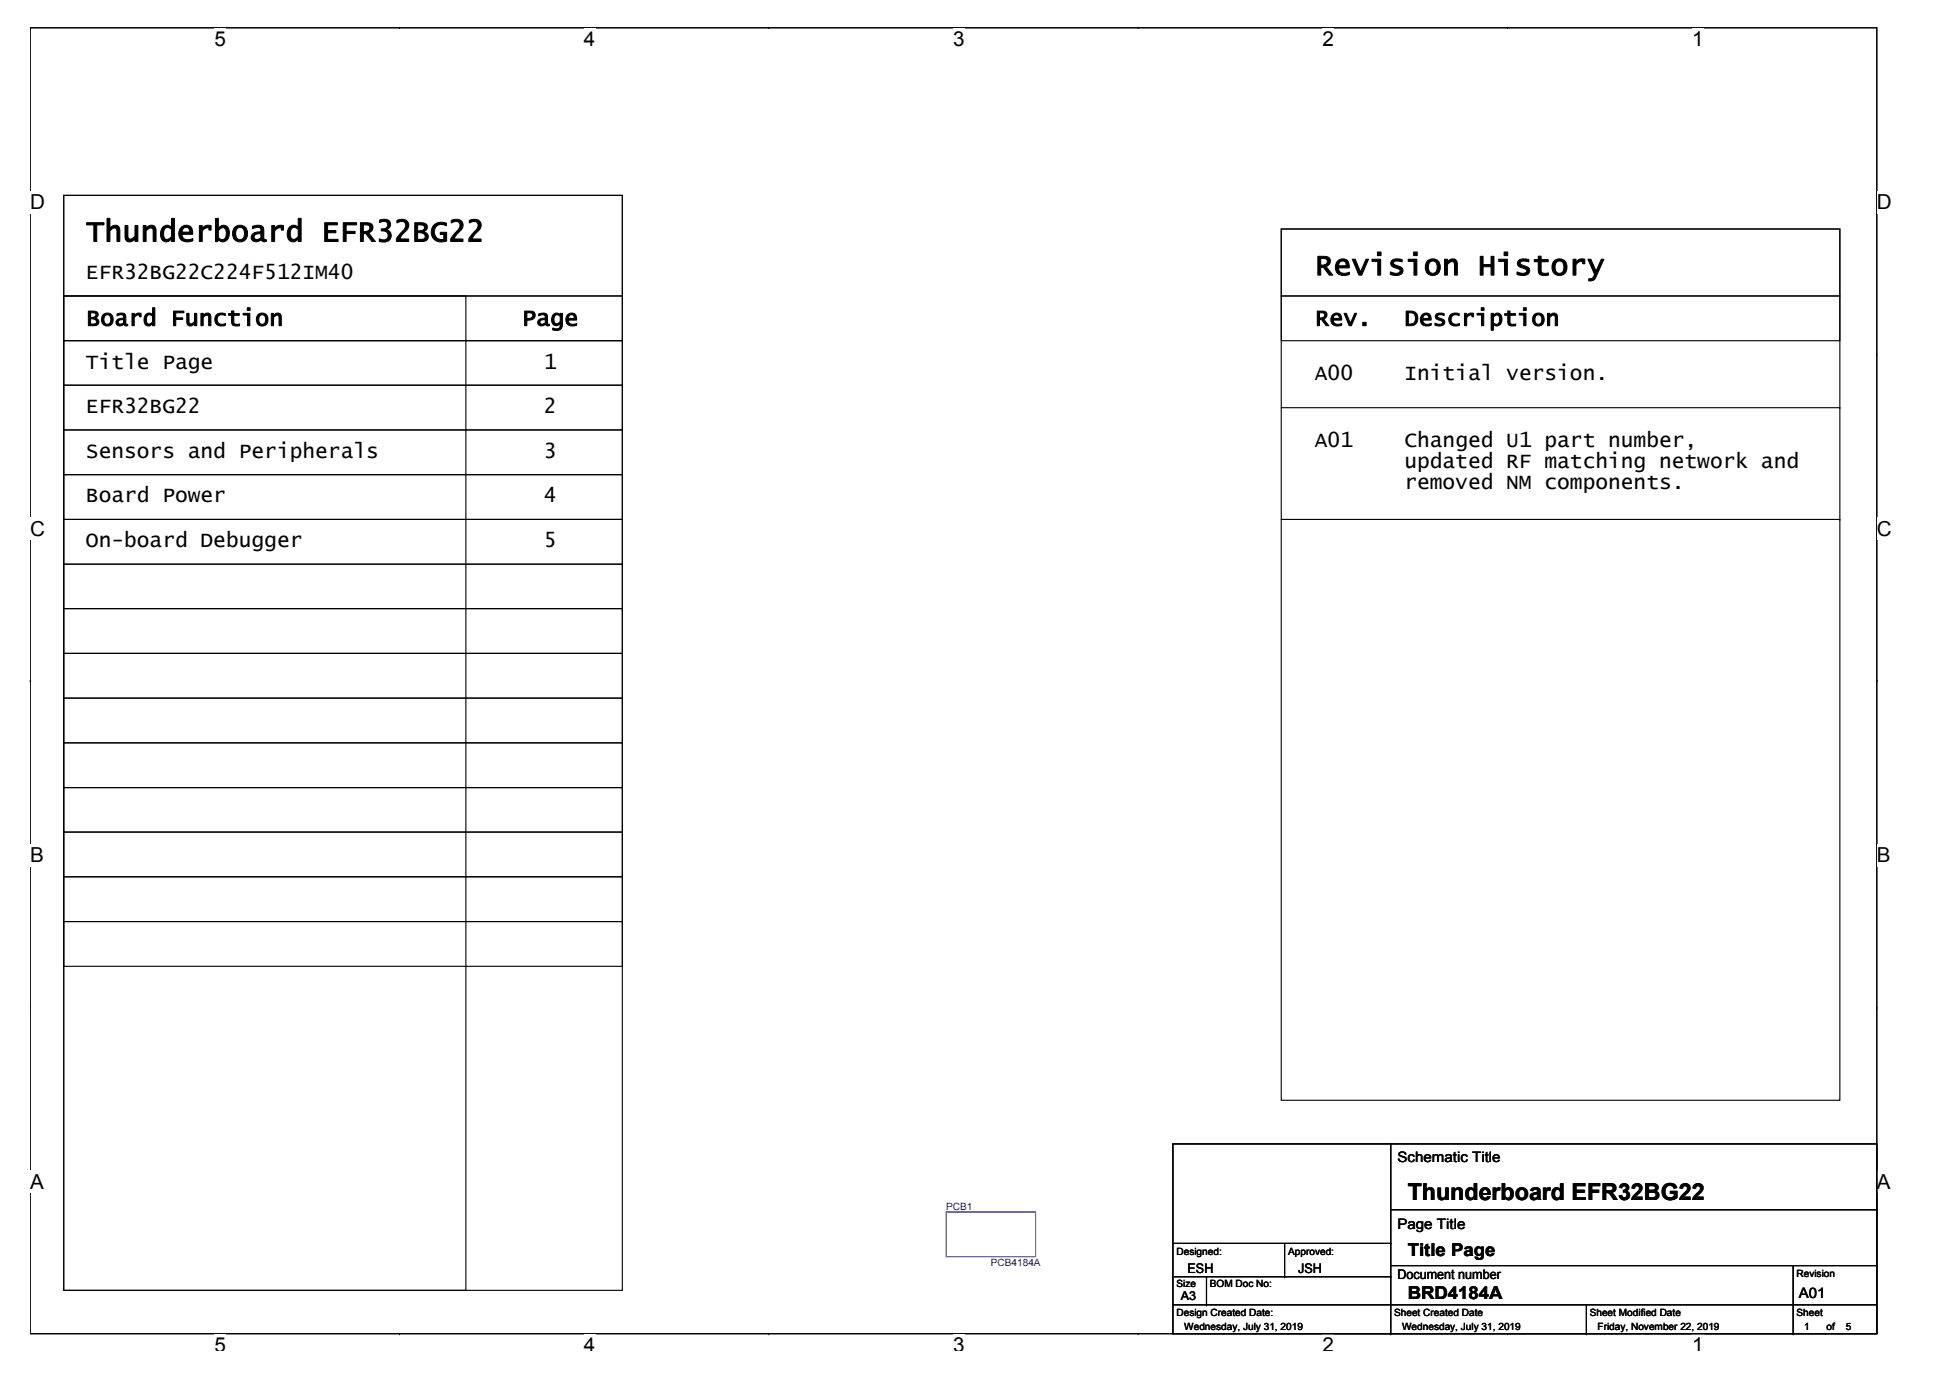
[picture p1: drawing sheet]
<svg xmlns="http://www.w3.org/2000/svg" width="297mm" height="210mm" viewBox="0 0 297 210" stroke-linecap="round" stroke-linejoin="round" font-family="sans-serif">
<defs><g id="words">
<g font-size="4.6">
<text x="13.1" y="36.8">Thunderboard EFR32BG22</text>
<text x="200.3" y="41.9">Revision History</text>
</g>
<g font-size="3.6">
<text x="13.1" y="49.6">Board Function</text>
<text x="79.5" y="49.6">Page</text>
<text x="200.3" y="49.6">Rev.</text>
<text x="214" y="49.6">Description</text>
<text x="214.4" y="182.8">Thunderboard EFR32BG22</text>
</g>
<g font-size="3.2">
<text x="13.1" y="42.5">EFR32BG22C224F512IM40</text>
<text x="13.1" y="56.1">Title Page</text>
<text x="82.9" y="56.1">1</text>
<text x="200.3" y="57.8">A00</text>
<text x="213.9" y="57.8">Initial version.</text>
<text x="13.1" y="62.9">EFR32BG22</text>
<text x="82.9" y="62.9">2</text>
<text x="13.1" y="69.7">Sensors and Peripherals</text>
<text x="82.9" y="69.7">3</text>
<text x="200.3" y="68">A01</text>
<text x="213.9" y="71.2">updated RF matching network and</text>
<text x="213.9" y="68">Changed U1 part number,</text>
<text x="13.1" y="76.5">Board Power</text>
<text x="82.9" y="76.5">4</text>
<text x="213.9" y="74.5">removed NM components.</text>
<text x="13.1" y="83.4">On-board Debugger</text>
<text x="82.9" y="83.4">5</text>
</g>
<g font-size="3.1">
<text x="32.7" y="7">5</text>
<text x="89" y="7">4</text>
<text x="145.2" y="7">3</text>
<text x="201.5" y="7">2</text>
<text x="257.7" y="7">1</text>
<text x="4.6" y="31.9">D</text>
<text x="285.9" y="31.9">D</text>
<text x="4.6" y="81.6">C</text>
<text x="285.9" y="81.6">C</text>
<text x="4.6" y="131.3">B</text>
<text x="285.9" y="131.3">B</text>
<text x="4.6" y="181.1">A</text>
<text x="285.9" y="181.1">A</text>
<text x="32.7" y="206">5</text>
<text x="89" y="206">4</text>
<text x="145.2" y="206">3</text>
<text x="201.5" y="206">2</text>
<text x="257.7" y="206">1</text>
</g>
<g font-size="2.7">
<text x="214.4" y="191.3">Title Page</text>
<text x="214.4" y="197.9">BRD4184A</text>
</g>
<g font-size="2.2">
<text x="212.9" y="177">Schematic Title</text>
<text x="212.9" y="187.2">Page Title</text>
<text x="274" y="197.7">A01</text>
</g>
<g font-size="2">
<text x="180.9" y="193.8">ESH</text>
<text x="197.8" y="193.8">JSH</text>
<text x="212.9" y="194.9">Document number</text>
</g>
<text font-size="1.9" x="179.9" y="198.1">A3</text>
<g font-size="1.5" fill="#000080">
<text x="144.1" y="184.3">PCB1</text>
<text x="150.9" y="192.8">PCB4184A</text>
</g>
<g font-size="1.5">
<text x="179.2" y="191.1">Designed:</text>
<text x="196.2" y="191.1">Approved:</text>
<text x="179.2" y="196">Size</text>
<text x="184.3" y="196">BOM Doc No:</text>
<text x="273.7" y="194.5">Revision</text>
<text x="179.2" y="200.5">Design Created Date:</text>
<text x="180.4" y="202.5">Wednesday, July 31, 2019</text>
<text x="212.4" y="200.5">Sheet Created Date</text>
<text x="213.6" y="202.5">Wednesday, July 31, 2019</text>
<text x="242.2" y="200.5">Sheet Modified Date</text>
<text x="243.3" y="202.5">Friday, November 22, 2019</text>
<text x="273.7" y="200.5">Sheet</text>
<text x="274.8" y="202.5">1</text>
<text x="278.2" y="202.5">of</text>
<text x="281.1" y="202.5">5</text>
</g>
</g></defs>
<path d="M4.6 4.2h281.3v199h-281.3z" fill="none" stroke="#000" stroke-width=".17"/>
<g fill="#fff">
<path d="M32.7 4.2h1.7v3.5h-1.7z"/>
<path d="M32.7 203.2h1.7v2.5h-1.7z"/>
</g>
<path d="M60.8 4.2h.1M60.8 203.2h.1" fill="none" stroke="#000" stroke-width=".17"/>
<g fill="#fff">
<path d="M89 4.2h1.7v3.5h-1.7z"/>
<path d="M89 203.2h1.7v2.5h-1.7z"/>
</g>
<path d="M117.1 4.2h.1M117.1 203.2h.1" fill="none" stroke="#000" stroke-width=".17"/>
<g fill="#fff">
<path d="M145.2 4.2h1.8v3.5h-1.8z"/>
<path d="M145.2 203.2h1.8v2.5h-1.8z"/>
</g>
<path d="M173.4 4.2h.1M173.4 203.2h.1" fill="none" stroke="#000" stroke-width=".17"/>
<g fill="#fff">
<path d="M201.5 4.2h1.7v3.5h-1.7z"/>
<path d="M201.5 203.2h1.7v2.5h-1.7z"/>
</g>
<path d="M229.6 4.2h.1M229.6 203.2h.1" fill="none" stroke="#000" stroke-width=".17"/>
<g fill="#fff">
<path d="M257.7 4.2h1.8v3.5h-1.8z"/>
<path d="M257.7 203.2h1.8v2.5h-1.8z"/>
<path d="M4.6 29.1h2.2v3.5h-2.2z"/>
<path d="M285.9 29.1h2.2v3.5h-2.2z"/>
<path d="M4.6 78.8h2.2v3.5h-2.2z"/>
<path d="M285.9 78.8h2.2v3.5h-2.2z"/>
</g>
<path d="M4.6 53.9h.1M285.9 53.9h.1" fill="none" stroke="#000" stroke-width=".17"/>
<g fill="#fff">
<path d="M4.6 128.5h2.1v3.5h-2.1z"/>
<path d="M285.9 128.5h2.1v3.5h-2.1z"/>
</g>
<path d="M4.6 103.7h.1M285.9 103.7h.1" fill="none" stroke="#000" stroke-width=".17"/>
<path d="M4.6 103.7h.1M285.9 103.7h.1" fill="none" stroke="#000" stroke-width=".15"/>
<g fill="#fff">
<path d="M4.6 178.3h2.1v3.4h-2.1z"/>
<path d="M285.9 178.3h2.1v3.4h-2.1z"/>
</g>
<g fill="none" stroke="#000" stroke-width=".17">
<path d="M9.7 29.8h85.1v15.3h-85.1zM9.7 29.8h85.1v166.8h-85.1zM195.2 34.9h85.1v132.7h-85.1zM195.2 34.9h85.1v10.2h-85.1zM9.7 45.1h61.3v151.5h-61.3zM9.7 45.1h85.1v6.8h-85.1zM9.7 51.9h85.1v6.8h-85.1zM9.7 58.7h85.1v6.8h-85.1zM195.2 45.1h85.1v6.8h-85.1zM9.7 79.1h85.1v6.8h-85.1zM9.7 65.5h85.1v6.8h-85.1zM9.7 72.3h85.1v6.8h-85.1z"/>
<path d="M195.2 62.1h85.1M195.2 79.1h85.1M280.3 62.1h.1M280.3 79.1h.1M9.7 85.9h85.1v6.8h-85.1zM9.7 92.7h85.1v6.8h-85.1zM9.7 99.5h85.1v6.8h-85.1zM9.7 106.3h85.1v6.9h-85.1zM9.7 113.2h85.1v6.8h-85.1zM9.7 120h85.1v6.7h-85.1zM9.7 126.7h85.1v6.9h-85.1zM9.7 133.6h85.1v6.8h-85.1z"/>
<path d="M4.6 153.4h.1M9.7 140.4h85.1v6.8h-85.1zM285.9 153.4h.1M178.7 174.2h107.2v29h-107.2zM211.9 174.2v29M178.7 198.8h.1M178.7 198.8h107.2M178.7 194.5h33.2M178.7 189.4h33.2M183.8 198.8h.1M183.8 194.5v4.3M195.7 194.5h.1"/>
<path d="M195.7 189.4v5.1M211.9 198.8h.1M211.9 194.5h.1M211.9 189.4h.1M211.9 184.3h74M211.9 192.8h74M241.7 198.8v4.4M273.1 198.8h.1M273.1 192.8v10.4M285.9 184.3h.1M285.9 192.8h.1M211.9 203.2h.1"/>
<path d="M241.7 203.2h.1M273.1 203.2h.1"/>
</g>
<path d="M144.1 184.6h13.6v6.8h-13.6z" fill="none" stroke="#00f" stroke-width=".17"/>
<use href="#words"/>
</svg>
